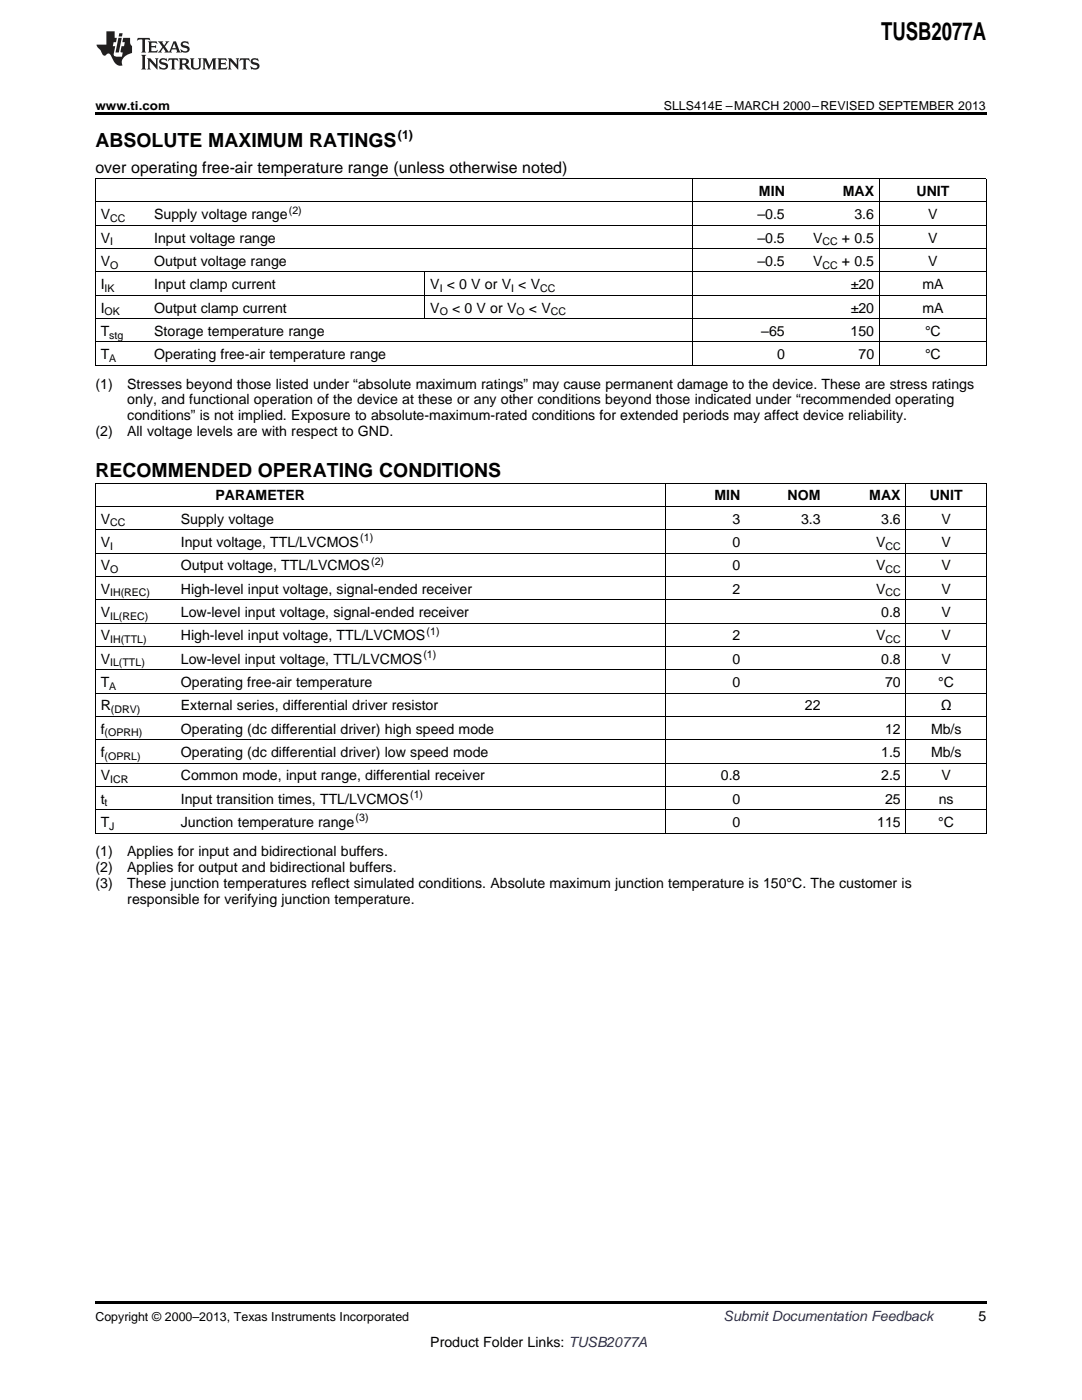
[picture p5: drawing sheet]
<svg xmlns="http://www.w3.org/2000/svg" width="216mm" height="279mm" viewBox="0 0 216 279" stroke-linecap="round" stroke-linejoin="round" font-family="sans-serif">
<defs><g id="words">
<text font-size="4.9" x="175.8" y="7.9">TUSB2077A</text>
<g font-size="3.9">
<text x="19" y="29.3">ABSOLUTE MAXIMUM RATINGS</text>
<text x="19" y="95.2">RECOMMENDED OPERATING CONDITIONS</text>
</g>
<text font-size="3.2" x="19" y="34.4">over operating free-air temperature range (unless otherwise noted)</text>
<g font-size="2.8">
<text x="151.4" y="39.1">MIN</text>
<text x="168.2" y="39.1">MAX</text>
<text x="182.9" y="39.1">UNIT</text>
<text x="20.1" y="43.7">V</text>
<text x="30.8" y="43.7">Supply voltage range</text>
<text x="151.1" y="43.7">–0.5</text>
<text x="170.5" y="43.7">3.6</text>
<text x="185.2" y="43.7">V</text>
<text x="20.1" y="48.4">V</text>
<text x="20.1" y="53.1">V</text>
<text x="30.8" y="48.4">Input voltage range</text>
<text x="30.8" y="53.1">Output voltage range</text>
<text x="151.1" y="48.4">–0.5</text>
<text x="151.1" y="53.1">–0.5</text>
<text x="162.2" y="48.4">V</text>
<text x="162.2" y="53.1">V</text>
<text x="168" y="48.4">+ 0.5</text>
<text x="168" y="53.1">+ 0.5</text>
<text x="185.2" y="48.4">V</text>
<text x="185.2" y="53.1">V</text>
<text x="20.1" y="57.7">I</text>
<text x="30.8" y="57.7">Input clamp current</text>
<text x="85.9" y="57.7">V &lt; 0 V or V &lt; V</text>
<text x="169.8" y="57.7">±20</text>
<text x="184" y="57.7">mA</text>
<text x="20.1" y="62.4">I</text>
<text x="30.8" y="62.4">Output clamp current</text>
<text x="85.9" y="62.4">V</text>
<text x="90.2" y="62.4">&lt; 0 V or V</text>
<text x="105.5" y="62.4">&lt; V</text>
<text x="169.8" y="62.4">±20</text>
<text x="184" y="62.4">mA</text>
<text x="20.1" y="67">T</text>
<text x="20.1" y="71.7">T</text>
<text x="30.8" y="67">Storage temperature range</text>
<text x="30.8" y="71.7">Operating free-air temperature range</text>
<text x="151.9" y="67">–65</text>
<text x="155" y="71.7">0</text>
<text x="169.7" y="67">150</text>
<text x="171.3" y="71.7">70</text>
<text x="184.6" y="67">°C</text>
<text x="184.6" y="71.7">°C</text>
<text x="19" y="77.5">(1)</text>
<text x="25.4" y="77.5">Stresses beyond those listed under “absolute maximum ratings” may cause permanent damage to the device. These are stress ratings</text>
<text x="25.4" y="80.7">only, and functional operation of the device at these or any other conditions beyond those indicated under “recommended operating</text>
<text x="25.4" y="83.9">conditions” is not implied. Exposure to absolute-maximum-rated conditions for extended periods may affect device reliability.</text>
<text x="19" y="87.1">(2)</text>
<text x="25.4" y="87.1">All voltage levels are with respect to GND.</text>
<text x="43" y="99.8">PARAMETER</text>
<text x="142.6" y="99.8">MIN</text>
<text x="157.2" y="99.8">NOM</text>
<text x="173.5" y="99.8">MAX</text>
<text x="185.5" y="99.8">UNIT</text>
<text x="20.1" y="104.5">V</text>
<text x="36.1" y="104.5">Supply voltage</text>
<text x="146.2" y="104.5">3</text>
<text x="159.8" y="104.5">3.3</text>
<text x="175.8" y="104.5">3.6</text>
<text x="187.9" y="104.5">V</text>
<text x="20.1" y="109.1">V</text>
<text x="20.1" y="113.8">V</text>
<text x="36.1" y="109.1">Input voltage, TTL/LVCMOS</text>
<text x="36.1" y="113.8">Output voltage, TTL/LVCMOS</text>
<text x="146.2" y="109.1">0</text>
<text x="146.2" y="113.8">0</text>
<text x="174.8" y="109.1">V</text>
<text x="174.8" y="113.8">V</text>
<text x="187.9" y="109.1">V</text>
<text x="187.9" y="113.8">V</text>
<text x="20.1" y="118.5">V</text>
<text x="36.1" y="118.5">High-level input voltage, signal-ended receiver</text>
<text x="146.2" y="118.5">2</text>
<text x="174.8" y="118.5">V</text>
<text x="187.9" y="118.5">V</text>
<text x="20.1" y="123.1">V</text>
<text x="36.1" y="123.1">Low-level input voltage, signal-ended receiver</text>
<text x="175.8" y="123.1">0.8</text>
<text x="187.9" y="123.1">V</text>
<text x="20.1" y="127.8">V</text>
<text x="36.1" y="127.8">High-level input voltage, TTL/LVCMOS</text>
<text x="146.2" y="127.8">2</text>
<text x="174.8" y="127.8">V</text>
<text x="187.9" y="127.8">V</text>
<text x="20.1" y="132.4">V</text>
<text x="20.1" y="137.1">T</text>
<text x="36.1" y="132.4">Low-level input voltage, TTL/LVCMOS</text>
<text x="36.1" y="137.1">Operating free-air temperature</text>
<text x="146.2" y="132.4">0</text>
<text x="146.2" y="137.1">0</text>
<text x="175.8" y="132.4">0.8</text>
<text x="176.6" y="137.1">70</text>
<text x="187.2" y="137.1">°C</text>
<text x="187.9" y="132.4">V</text>
<text x="20.1" y="141.7">R</text>
<text x="36.1" y="141.7">External series, differential driver resistor</text>
<text x="160.6" y="141.7">22</text>
<text x="187.7" y="141.7">Ω</text>
<text x="20.1" y="146.4">f</text>
<text x="36.1" y="146.4">Operating (dc differential driver) high speed mode</text>
<text x="176.6" y="146.4">12</text>
<text x="185.8" y="146.4">Mb/s</text>
<text x="20.1" y="151.1">f</text>
<text x="20.1" y="155.7">V</text>
<text x="36.1" y="151.1">Operating (dc differential driver) low speed mode</text>
<text x="36.1" y="155.7">Common mode, input range, differential receiver</text>
<text x="143.8" y="155.7">0.8</text>
<text x="175.8" y="151.1">1.5</text>
<text x="175.8" y="155.7">2.5</text>
<text x="185.8" y="151.1">Mb/s</text>
<text x="187.9" y="155.7">V</text>
<text x="20.1" y="160.4">t</text>
<text x="36.1" y="160.4">Input transition times, TTL/LVCMOS</text>
<text x="146.2" y="160.4">0</text>
<text x="176.6" y="160.4">25</text>
<text x="187.3" y="160.4">ns</text>
<text x="20.1" y="165">T</text>
<text x="36.1" y="165">Junction temperature range</text>
<text x="146.2" y="165">0</text>
<text x="175" y="165">115</text>
<text x="187.2" y="165">°C</text>
<text x="19" y="170.9">(1)</text>
<text x="25.4" y="170.9">Applies for input and bidirectional buffers.</text>
<text x="19" y="174.1">(2)</text>
<text x="19" y="177.2">(3)</text>
<text x="25.4" y="174.1">Applies for output and bidirectional buffers.</text>
<text x="25.4" y="177.2">These junction temperatures reflect simulated conditions. Absolute maximum junction temperature is 150°C. The customer is</text>
<text x="25.4" y="180.4">responsible for verifying junction temperature.</text>
<text x="195.3" y="263.6">5</text>
<text x="85.9" y="268.9">Product Folder Links: TUSB2077A</text>
</g>
<text font-size="2.8" fill="#0000c8" x="144.4" y="263.6">Submit Documentation Feedback</text>
<g font-size="2.5">
<text x="19" y="21.9">www.ti.com</text>
<text x="132.5" y="21.9">SLLS414E –MARCH 2000–REVISED SEPTEMBER 2013</text>
<text x="79.4" y="27.7">(1)</text>
<text x="19" y="263.6">Copyright © 2000–2013, Texas Instruments Incorporated</text>
</g>
<g font-size="2.1">
<text x="22" y="44.3">CC</text>
<text x="57.6" y="42.6">(2)</text>
<text x="22" y="49">I</text>
<text x="22" y="53.6">O</text>
<text x="164.1" y="49">CC</text>
<text x="164.1" y="53.6">CC</text>
<text x="20.9" y="58.3">IK</text>
<text x="87.7" y="58.3">I</text>
<text x="102" y="58.3">I</text>
<text x="107.8" y="58.3">CC</text>
<text x="20.9" y="62.9">OK</text>
<text x="87.7" y="62.9">O</text>
<text x="103" y="62.9">O</text>
<text x="109.9" y="62.9">CC</text>
<text x="21.8" y="67.6">stg</text>
<text x="21.8" y="72.2">A</text>
<text x="22" y="105.1">CC</text>
<text x="22" y="109.7">I</text>
<text x="71.9" y="108">(1)</text>
<text x="74.1" y="112.7">(2)</text>
<text x="176.7" y="109.7">CC</text>
<text x="22" y="114.4">O</text>
<text x="22" y="119">IH(REC)</text>
<text x="176.7" y="114.4">CC</text>
<text x="176.7" y="119">CC</text>
<text x="22" y="123.7">IL(REC)</text>
<text x="22" y="128.3">IH(TTL)</text>
<text x="84.5" y="131.3">(1)</text>
<text x="85.1" y="126.6">(1)</text>
<text x="176.7" y="128.3">CC</text>
<text x="21.8" y="137.7">A</text>
<text x="22" y="133">IL(TTL)</text>
<text x="22.1" y="142.3">(DRV)</text>
<text x="20.9" y="147">(OPRH)</text>
<text x="20.9" y="151.6">(OPRL)</text>
<text x="20.9" y="160.9">t</text>
<text x="22" y="156.3">ICR</text>
<text x="81.8" y="159.2">(1)</text>
<text x="21.8" y="165.6">J</text>
<text x="71" y="163.9">(3)</text>
</g>
</g></defs>
<path d="M19 22.5h177.8v.5h-177.8zM19 259.7h177.8v.5h-177.8z" fill="#000"/>
<g fill="none" stroke="#000" stroke-width=".2">
<path d="M19 35.6h177.8M19.1 35.7v37.3M138.1 35.7v37.3M175.5 35.7v37.3M196.8 35.7v37.3M19 58.9h177.8M19 54.3h177.8M19 49.6h177.8M19 45h177.8M19 40.3h177.8M84.8 54.3v9.3M19 72.9h177.8"/>
<path d="M19 68.2h177.8M19 63.6h177.8M19 96.4h177.8M19.1 96.4v69.9M132.8 96.4v69.9M180.8 96.4v69.9M196.8 96.4v69.9M19 119.7h177.8M19 115h177.8M19 110.4h177.8M19 105.7h177.8M19 101.1h177.8"/>
<path d="M19 138.3h177.8M19 133.6h177.8M19 129h177.8M19 124.3h177.8M19 156.9h177.8M19 152.3h177.8M19 147.6h177.8M19 143h177.8M19 166.2h177.8M19 161.6h177.8"/>
</g>
<g fill="#231f20">
<path d="M27.5 7.6l-.1 .5 .4-.2h.6v.1v2.1l-.2 .4h1l-.3-.4v-2.1l.1-.1h.5l.5 .2-.2-.5zM29.5 8.3l.2 .3v1.5l-.2 .4h1.8l.2-.6a1.04 1.04 0 0 1-1.3 .2v-.7h.6l.3 .2v-.6l-.3 .2h-.6v-.6l.8-.1 .4 .3-.2-.5zM31.5 8.3l.9 1.1-.9 1.1h.8l-.2-.2 .5-.7 .4 .7-.2 .2h1.5l-.1-.2 .1-.4h.9l.1 .4-.2 .2h1l-.3-.3-.7-1.9h-.5l-.9 2-.8-1 .9-1h-.8l.1 .3-.3 .5-.4-.6 .2-.2zM34.7 8.6l.4 1h-.7zM36.3 8.4a.63 .63 0 0 0-.2 .7 .63 .63 0 0 0 .6 .4l.6 .2 .1 .2a.75 .75 0 0 1-.7 .4 .75 .75 0 0 1-.6-.5l.1 .7 .1-.1a1.11 1.11 0 0 0 1.5-.6 1.13 1.13 0 0 0-1.2-.8l-.1-.4a1.04 1.04 0 0 1 1.2 .2l-.2-.5-.1 .1-.5-.2zM28.2 10.9l.2 .4v2.2l-.2 .4h1l-.3-.4v-2.2l.3-.4zM29.3 11.6l.3 .4v1.5l-.3 .4h.8l-.2-.4v-1.3l1.5 1.7v-1.9l.2-.4h-.7l.2 .4v.9l-1.1-1.3zM32 11.8a.62 .62 0 0 0-.2 .7 .62 .62 0 0 0 .6 .4l.6 .1 .1 .3a.76 .76 0 0 1-.7 .3 .76 .76 0 0 1-.6-.4l.1 .7 .1-.1a1.11 1.11 0 0 0 1.5-.6 1.13 1.13 0 0 0-1.2-.8l-.1-.4a1.04 1.04 0 0 1 1.2 .2l-.2-.6-.1 .1-.5-.1zM33.7 11.6l-.2 .6a.61 .61 0 0 1 .8-.3v1.6l-.2 .4h.9l-.2-.4v-1.6a.63 .63 0 0 1 .8 .3l-.2-.6zM35.6 11.6l.3 .4v1.5l-.3 .4h1l-.2-.2v-.8l.5 .2a.76 .76 0 0 0 1.2 .7l-1-1a.58 .58 0 0 0 .6-.5 .58 .58 0 0 0-.5-.6zM36.4 11.9h.1a.45 .45 0 0 1 .5 .1 .45 .45 0 0 1 .1 .5l-.7 .2zM37.9 11.6l.2 .2a2.17 2.17 0 0 0 .3 1.9 .99 .99 0 0 0 1.6-.6v-1.1l.2-.4h-.7l.2 .2a1.92 1.92 0 0 1-.2 1.8 .6 .6 0 0 1-.9-.5v-1.1l.2-.4zM40.4 11.6l.2 .4v1.5l-.2 .4h.7l-.2-.4v-1.4l.8 1.8 .8-1.8v1.4l-.2 .4h.9l-.2-.4v-1.5l.2-.4h-.8l-.6 1.5-.6-1.5zM43.4 11.6l.2 .4v1.5l-.2 .4h1.8l.2-.6a1.04 1.04 0 0 1-1.3 .1v-.6h.5l.4 .2v-.6l-.4 .2h-.5v-.7h.8l.3 .3-.1-.6zM45.5 11.6l.2 .4v1.5l-.2 .4h.7l-.2-.4v-1.3l1.5 1.7v-1.9l.2-.4h-.7l.2 .4v.9l-1.1-1.3zM47.9 11.6l-.1 .6a.61 .61 0 0 1 .8-.3v1.6l-.3 .4h1l-.3-.4 .1-1.6a.63 .63 0 0 1 .7 .3l-.1-.6zM50.2 11.8a.62 .62 0 0 0-.2 .7 .62 .62 0 0 0 .6 .4l.6 .1 .2 .3a.76 .76 0 0 1-.8 .3 .76 .76 0 0 1-.6-.4l.1 .7 .2-.1a1.11 1.11 0 0 0 1.5-.6 1.13 1.13 0 0 0-1.3-.8l-.1-.4a1.04 1.04 0 0 1 1.2 .2l-.1-.6-.2 .1-.5-.1z"/>
<path d="M21.2 6.3v2.6h-1.9l.1 .4 .7 .9a.91 .91 0 0 0 1 .8 .56 .56 0 0 1 .5-.3 .56 .56 0 0 1 .5 .3l.4 .8a1.53 1.53 0 0 0 1.9 1.2 1.54 1.54 0 0 1 1-2.1l.9-.3v-1.4a1.52 1.52 0 0 1-.3-1.6h-1.4l-.2 .8h.5l-.2 .8h-.4l-.2 1v.2l.4 .1-.2 .8a1.93 1.93 0 0 1-1.6-.3l.3-1.8h-.5l.2-.8h.4l.2-.8h-.4v-1.3zM23.6 7.6l-.6 2.9h.7l.6-2.9zM23.8 6.6l-.1 .7h.6l.2-.7z"/>
</g>
<use href="#words"/>
</svg>
